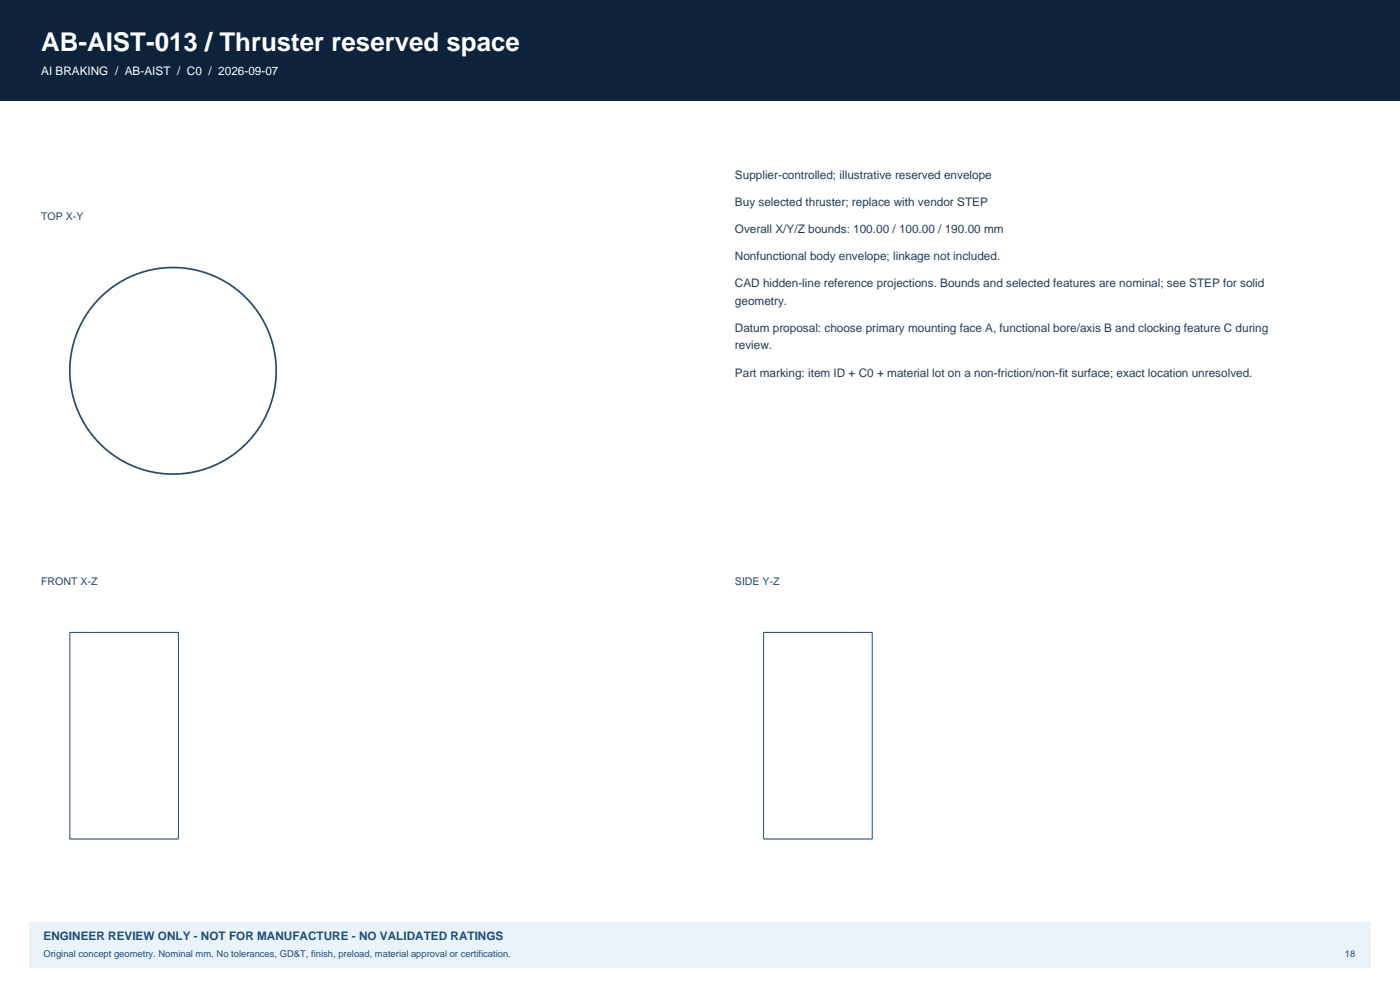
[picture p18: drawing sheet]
<svg xmlns="http://www.w3.org/2000/svg" width="420mm" height="297mm" viewBox="0 0 420 297" stroke-linecap="round" stroke-linejoin="round" font-family="sans-serif">
<defs><g id="words">
<text font-size="7.8" fill="#fff" x="12.3" y="15.2">AB-AIST-013 / Thruster reserved space</text>
<text font-size="3.5" fill="#fff" x="12.3" y="22.6">AI BRAKING / AB-AIST / C0 / 2026-09-07</text>
<g font-size="3.5" fill="#243e57">
<text x="220.5" y="53.6">Supplier-controlled; illustrative reserved envelope</text>
<text x="220.5" y="61.7">Buy selected thruster; replace with vendor STEP</text>
<text x="220.5" y="69.8">Overall X/Y/Z bounds: 100.00 / 100.00 / 190.00 mm</text>
<text x="220.5" y="77.9">Nonfunctional body envelope; linkage not included.</text>
<text x="220.5" y="86">CAD hidden-line reference projections. Bounds and selected features are nominal; see STEP for solid</text>
<text x="220.5" y="91.3">geometry.</text>
<text x="220.5" y="99.4">Datum proposal: choose primary mounting face A, functional bore/axis B and clocking feature C during</text>
<text x="220.5" y="104.7">review.</text>
<text x="220.5" y="112.9">Part marking: item ID + C0 + material lot on a non-friction/non-fit surface; exact location unresolved.</text>
</g>
<text font-size="3.5" fill="#1b4e80" x="13.1" y="281.8">ENGINEER REVIEW ONLY - NOT FOR MANUFACTURE - NO VALIDATED RATINGS</text>
<g font-size="3.2" fill="#254c6e">
<text x="12.3" y="65.9">TOP X-Y</text>
<text x="12.3" y="175.3">FRONT X-Z</text>
<text x="220.5" y="175.3">SIDE Y-Z</text>
</g>
<g font-size="2.8" fill="#1b4e80">
<text x="13.1" y="286.8">Original concept geometry. Nominal mm. No tolerances, GD&amp;T, finish, preload, material approval or certification.</text>
<text x="403.5" y="286.8">18</text>
</g>
</g></defs>
<path d="M0 0h420v30h-420z" fill-rule="evenodd" fill="#0d233b"/>
<path d="M8.8 276.2h402.4v13.7h-402.4z" fill-rule="evenodd" fill="#eaf3fa"/>
<path d="M82.9 111.1l-.2-3.1-.5-3.1-1.7-5.6-1.3-2.8-1.6-2.7-3.8-4.5-2.3-2.1-2.5-1.9-5.2-2.7-5.6-1.8-3.1-.5-3.1-.1-3.1 .1-3.1 .5-5.6 1.7-2.9 1.3-2.6 1.6-4.6 3.7-3.7 4.5-1.7 2.7-1.3 2.8-1.1 3-.8 3-.6 5.8 .6 5.9 .7 3 1 3 2.7 5.2 1.9 2.5 2 2.3 2.3 2.2 2.6 1.8 2.6 1.6 2.9 1.4 5.6 1.7 3.1 .4 3.1 .2 3.1-.2 3.1-.5 5.6-1.7 5.2-2.8 2.5-1.8 2.3-2.1 3.8-4.5 1.6-2.7 1.3-2.8 1.7-5.7 .5-3 .2-3.2" fill="none" stroke="#a5bccd" stroke-width=".5" stroke-dasharray=".5 .5" stroke-linecap="butt"/>
<circle cx="51.9" cy="111.1" r="31" fill="none" stroke="#254c6e" stroke-width=".5"/>
<path d="M53.5 189.5h-32.6M261.7 189.5h-32.6M53.5 251.4h-32.6M261.7 251.4h-32.6" fill="none" stroke="#a5bccd" stroke-width=".3" stroke-dasharray=".3 .3" stroke-linecap="butt"/>
<path d="M20.9 189.5h32.6v61.9h-32.6zM229.1 189.5h32.6v61.9h-32.6z" fill="none" stroke="#254c6e" stroke-width=".3"/>
<use href="#words"/>
</svg>
